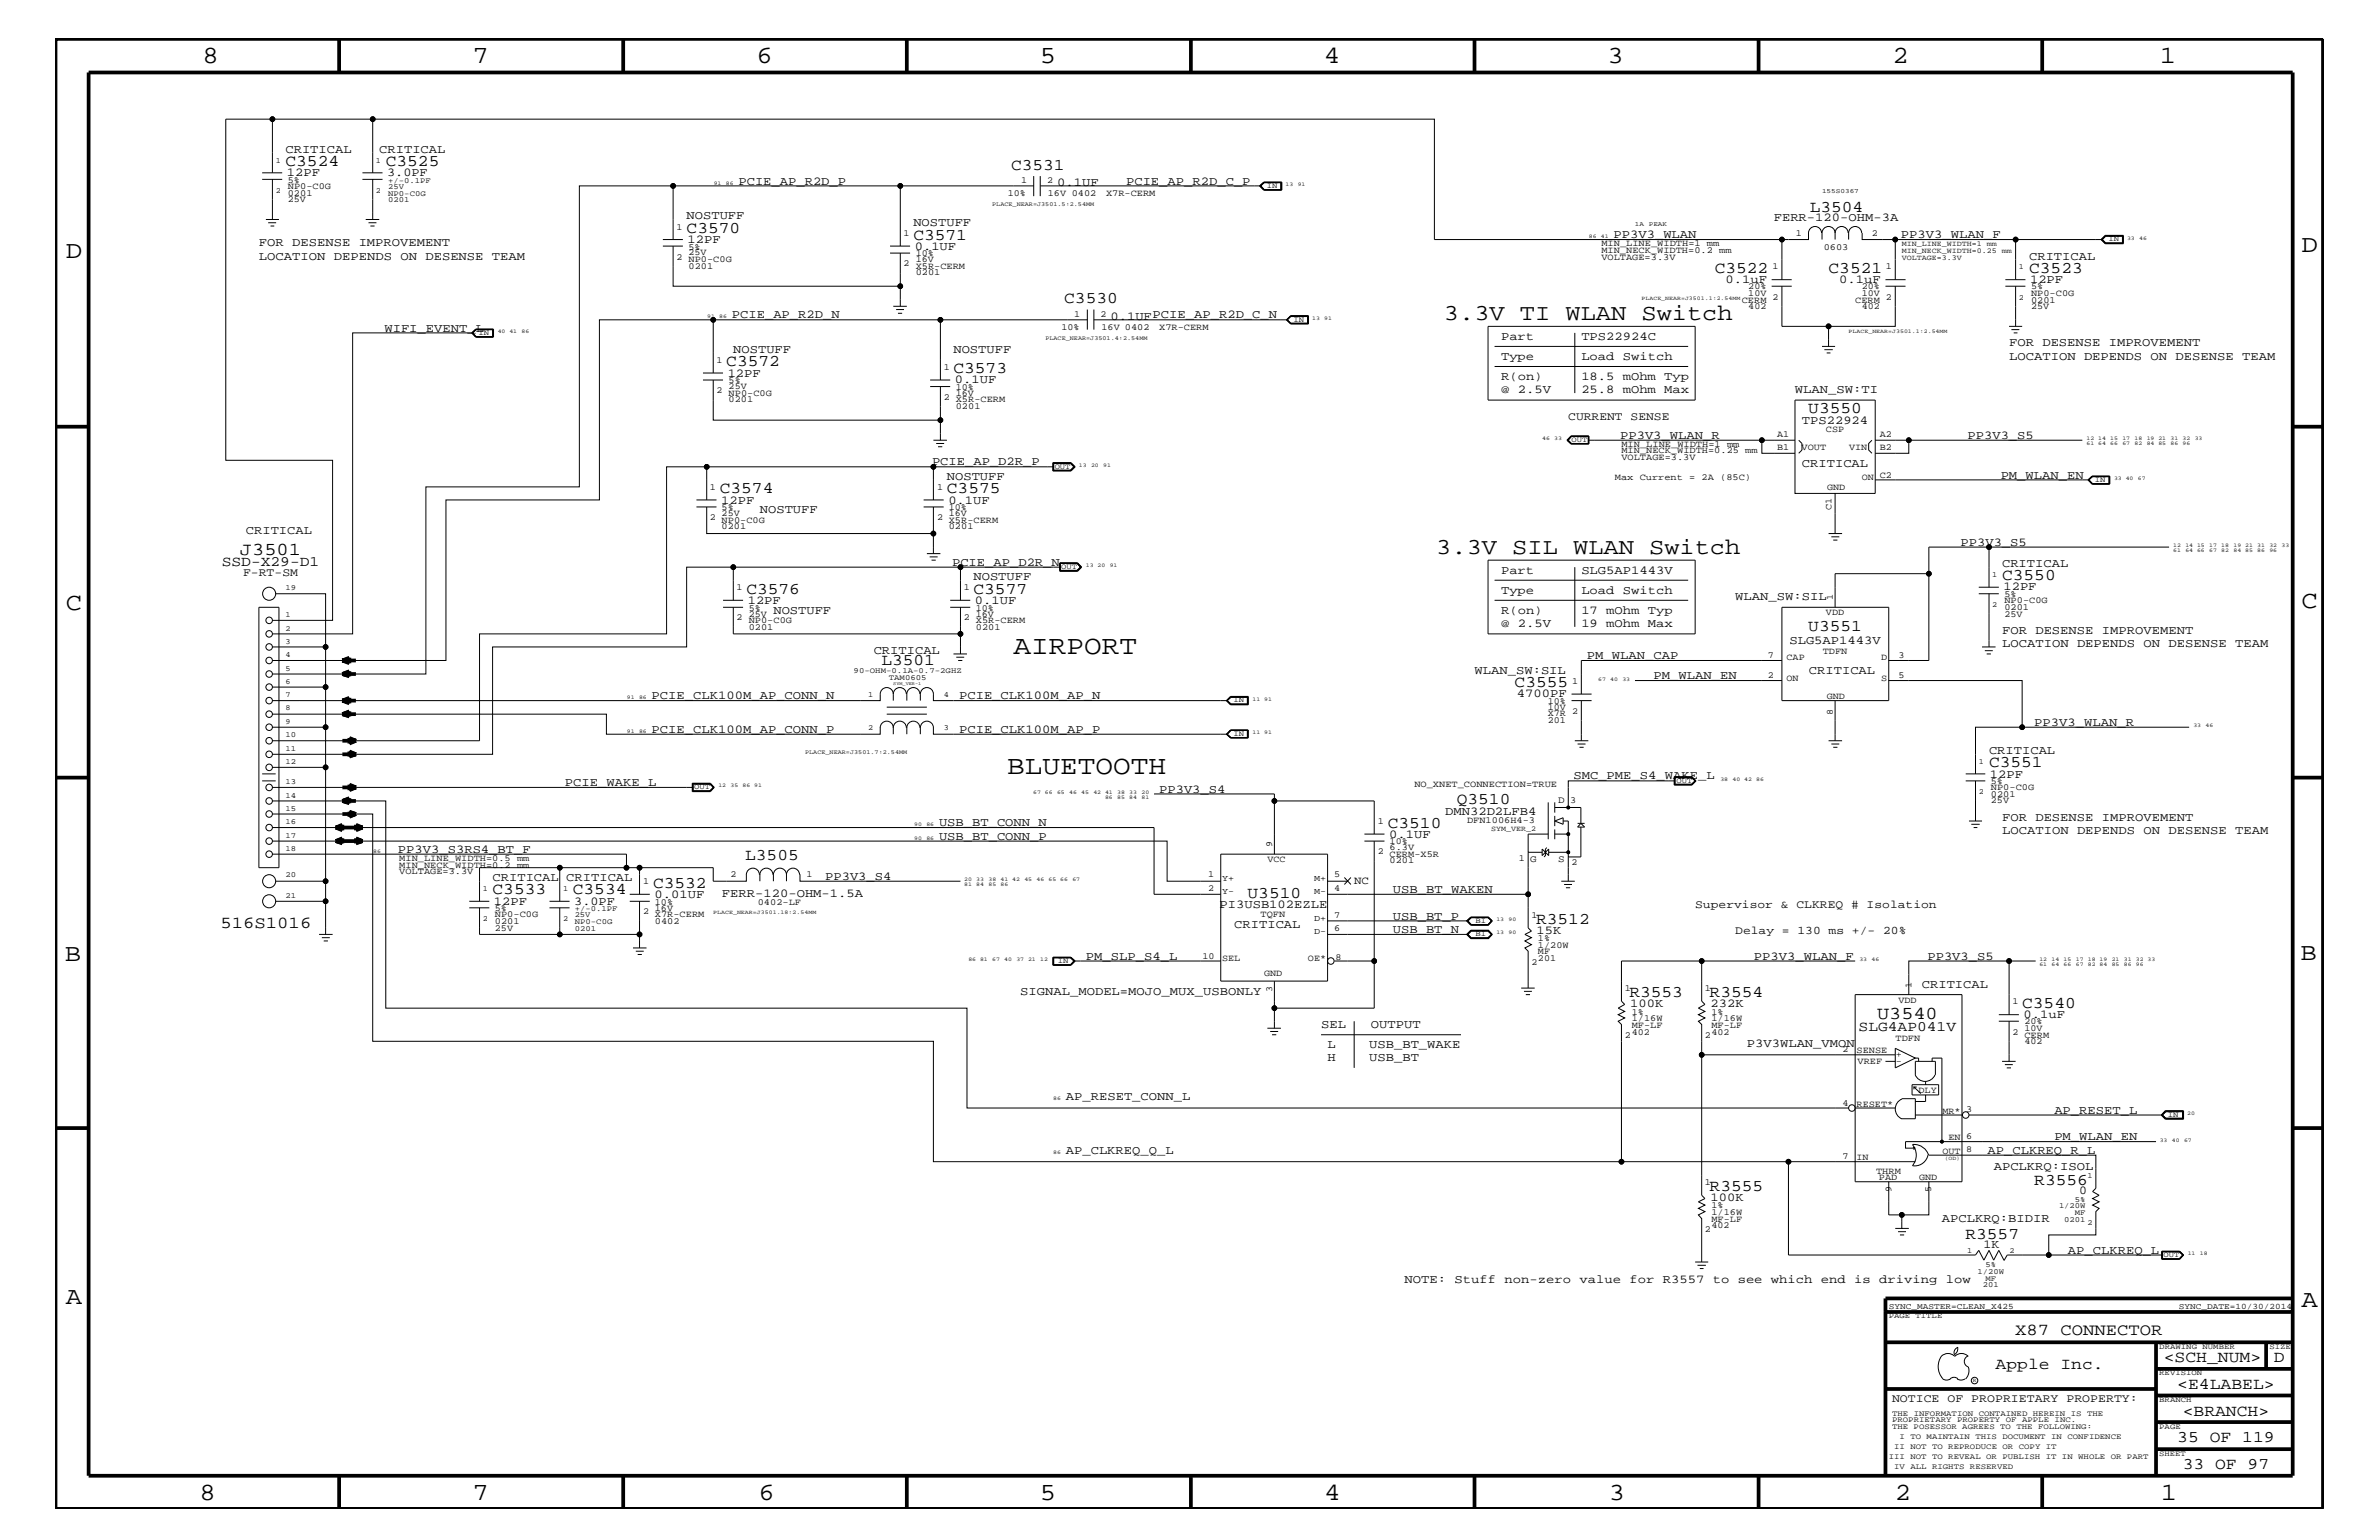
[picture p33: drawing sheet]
<svg xmlns="http://www.w3.org/2000/svg" width="432mm" height="279mm" viewBox="0 0 432 279" stroke-linecap="round" stroke-linejoin="round" font-family="sans-serif">
<defs><g id="words">
<g font-size="4.8">
<text x="184" y="118.6">AIRPORT</text>
<text x="182.8" y="140.4">BLUETOOTH</text>
</g>
<g font-size="4.5">
<text x="36.7" y="11.5">8</text>
<text x="85.8" y="11.5">7</text>
<text x="137.3" y="11.5">6</text>
<text x="188.7" y="11.5">5</text>
<text x="240.3" y="11.5">4</text>
<text x="291.8" y="11.5">3</text>
<text x="343.5" y="11.5">2</text>
<text x="392" y="11.5">1</text>
<text x="11.9" y="46.8">D</text>
<text x="417.7" y="45.7">D</text>
<text x="11.9" y="110.6">C</text>
<text x="417.7" y="110.3">C</text>
<text x="11.8" y="174.3">B</text>
<text x="417.6" y="174.2">B</text>
<text x="11.9" y="236.7">A</text>
<text x="417.7" y="237.1">A</text>
<text x="36.2" y="272.1">8</text>
<text x="85.8" y="272.1">7</text>
<text x="137.7" y="272.1">6</text>
<text x="188.7" y="272.1">5</text>
<text x="240.4" y="272.1">4</text>
<text x="292" y="272.1">3</text>
<text x="343.9" y="272.1">2</text>
<text x="392.2" y="272.1">1</text>
</g>
<g font-size="4.1">
<text x="262.1" y="58">3.3V TI WLAN Switch</text>
<text x="260.7" y="100.4">3.3V SIL WLAN Switch</text>
</g>
<g font-size="3.3">
<text x="43.6" y="100.8">J3501</text>
<text x="340.7" y="184.9">U3540</text>
</g>
<g font-size="3">
<text x="51.8" y="30.2">C3524</text>
<text x="70" y="30.2">C3525</text>
<text x="183.5" y="30.8">C3531</text>
<text x="328.5" y="38.5">L3504</text>
<text x="124.6" y="42.3">C3570</text>
<text x="165.8" y="43.5">C3571</text>
<text x="311.2" y="49.6">C3522</text>
<text x="331.9" y="49.6">C3521</text>
<text x="368.3" y="49.6">C3523</text>
<text x="193.2" y="55">C3530</text>
<text x="131.8" y="66.5">C3572</text>
<text x="173.1" y="67.7">C3573</text>
<text x="328.2" y="75">U3550</text>
<text x="130.6" y="89.5">C3574</text>
<text x="171.9" y="89.5">C3575</text>
<text x="135.5" y="107.7">C3576</text>
<text x="176.7" y="107.7">C3577</text>
<text x="363.4" y="105.3">C3550</text>
<text x="328.2" y="114.4">U3551</text>
<text x="160" y="120.7">L3501</text>
<text x="274.9" y="124.7">C3555</text>
<text x="361" y="139.2">C3551</text>
<text x="264.4" y="145.9">Q3510</text>
<text x="251.9" y="150.1">C3510</text>
<text x="118.5" y="161.1">C3532</text>
<text x="135.3" y="156.1">L3505</text>
<text x="89.4" y="162.2">C3533</text>
<text x="104" y="162.2">C3534</text>
<text x="226.4" y="163">U3510</text>
<text x="278.8" y="167.6">R3512</text>
<text x="40" y="168.3">516S1016</text>
<text x="295.7" y="181">R3553</text>
<text x="310.3" y="181">R3554</text>
<text x="367" y="182.9">C3540</text>
<text x="369.2" y="214.9">R3556</text>
<text x="310.3" y="216.1">R3555</text>
<text x="356.7" y="224.7">R3557</text>
<text x="365.8" y="242.3">X87 CONNECTOR</text>
<text x="362.2" y="248.4">Apple Inc.</text>
<text x="392.7" y="247.1">&lt;SCH_NUM&gt;</text>
<text x="395.2" y="252">&lt;E4LABEL&gt;</text>
<text x="412.7" y="247.1">D</text>
<text x="396.2" y="256.8">&lt;BRANCH&gt;</text>
<text x="395.2" y="261.6">35 OF 119</text>
<text x="396.2" y="266.6">33 OF 97</text>
</g>
<g font-size="2.6">
<text x="40.3" y="102.6">SSD-X29-D1</text>
<text x="337.4" y="187.1">SLG4AP041V</text>
</g>
<g font-size="2.2">
<text x="51.8" y="27.7">CRITICAL</text>
<text x="68.8" y="27.7">CRITICAL</text>
<text x="52.1" y="31.9">12PF</text>
<text x="70.3" y="31.9">3.0PF</text>
<text x="134" y="33.6">PCIE_AP_R2D_P</text>
<text x="191.9" y="33.7">0.1UF</text>
<text x="204.4" y="33.6">PCIE_AP_R2D_C_P</text>
<text x="124.6" y="39.8">NOSTUFF</text>
<text x="165.8" y="41">NOSTUFF</text>
<text x="321.9" y="40.2">FERR-120-OHM-3A</text>
<text x="47" y="47.1">LOCATION DEPENDS ON DESENSE TEAM</text>
<text x="47" y="44.6">FOR DESENSE IMPROVEMENT</text>
<text x="124.8" y="44.1">12PF</text>
<text x="166" y="45.3">0.1UF</text>
<text x="292.9" y="43.2">PP3V3_WLAN</text>
<text x="345" y="43.2">PP3V3_WLAN_F</text>
<text x="368.3" y="47.1">CRITICAL</text>
<text x="313.2" y="51.3">0.1uF</text>
<text x="333.8" y="51.3">0.1uF</text>
<text x="368.5" y="51.3">12PF</text>
<text x="132.8" y="57.8">PCIE_AP_R2D_N</text>
<text x="201.5" y="58">0.1UFPCIE_AP_R2D_C_N</text>
<text x="69.8" y="60.2">WIFI_EVENT_L</text>
<text x="133.1" y="64">NOSTUFF</text>
<text x="173.1" y="64">NOSTUFF</text>
<text x="272.5" y="65.3">Type</text>
<text x="272.5" y="61.7">Part</text>
<text x="287" y="65.3">Load Switch</text>
<text x="287" y="61.7">TPS22924C</text>
<text x="364.7" y="62.9">FOR DESENSE IMPROVEMENT</text>
<text x="364.7" y="65.3">LOCATION DEPENDS ON DESENSE TEAM</text>
<text x="132.1" y="68.4">12PF</text>
<text x="173.3" y="69.5">0.1UF</text>
<text x="272.5" y="68.9">R(on)</text>
<text x="272.5" y="71.3">@ 2.5V</text>
<text x="287" y="68.9">18.5 mOhm Typ</text>
<text x="287" y="71.3">25.8 mOhm Max</text>
<text x="325.8" y="71.3">WLAN_SW:TI</text>
<text x="327.1" y="76.9">TPS22924</text>
<text x="294" y="79.6">PP3V3_WLAN_R</text>
<text x="357.1" y="79.6">PP3V3_S5</text>
<text x="169.2" y="84.4">PCIE_AP_D2R_P</text>
<text x="171.9" y="87.1">NOSTUFF</text>
<text x="327.1" y="84.7">CRITICAL</text>
<text x="363.1" y="86.9">PM_WLAN_EN</text>
<text x="130.9" y="91.4">12PF</text>
<text x="137.9" y="93.2">NOSTUFF</text>
<text x="172.1" y="91.4">0.1UF</text>
<text x="44.6" y="96.8">CRITICAL</text>
<text x="355.9" y="99">PP3V3_S5</text>
<text x="172.8" y="102.6">PCIE_AP_D2R_N</text>
<text x="176.7" y="105.3">NOSTUFF</text>
<text x="272.5" y="104.1">Part</text>
<text x="272.5" y="107.7">Type</text>
<text x="287" y="104.1">SLG5AP1443V</text>
<text x="287" y="107.7">Load Switch</text>
<text x="363.4" y="102.9">CRITICAL</text>
<text x="363.6" y="107.1">12PF</text>
<text x="135.7" y="109.5">12PF</text>
<text x="140.4" y="111.4">NOSTUFF</text>
<text x="177" y="109.5">0.1UF</text>
<text x="272.5" y="111.4">R(on)</text>
<text x="272.5" y="113.7">@ 2.5V</text>
<text x="287" y="111.4">17 mOhm Typ</text>
<text x="287" y="113.7">19 mOhm Max</text>
<text x="315" y="108.9">WLAN_SW:SIL</text>
<text x="158.6" y="118.6">CRITICAL</text>
<text x="288" y="119.6">PM_WLAN_CAP</text>
<text x="324.8" y="116.8">SLG5AP1443V</text>
<text x="363.4" y="117.4">LOCATION DEPENDS ON DESENSE TEAM</text>
<text x="363.4" y="115">FOR DESENSE IMPROVEMENT</text>
<text x="267.6" y="122.3">WLAN_SW:SIL</text>
<text x="300.1" y="123.2">PM_WLAN_EN</text>
<text x="328.3" y="122.3">CRITICAL</text>
<text x="118.3" y="126.9">PCIE_CLK100M_AP_CONN_N</text>
<text x="174.1" y="126.9">PCIE_CLK100M_AP_N</text>
<text x="275.3" y="126.5">4700PF</text>
<text x="369.2" y="131.7">PP3V3_WLAN_R</text>
<text x="118.3" y="133">PCIE_CLK100M_AP_CONN_P</text>
<text x="174.1" y="133">PCIE_CLK100M_AP_P</text>
<text x="361" y="136.8">CRITICAL</text>
<text x="102.5" y="142.6">PCIE_WAKE_L</text>
<text x="210.4" y="143.9">PP3V3_S4</text>
<text x="285.6" y="141.4">SMC_PME_S4_WAKE_L</text>
<text x="361.2" y="141.1">12PF</text>
<text x="170.4" y="149.9">USB_BT_CONN_N</text>
<text x="262.3" y="147.9">DMN32D2LFB4</text>
<text x="363.4" y="149">FOR DESENSE IMPROVEMENT</text>
<text x="72.2" y="154.7">PP3V3_S3RS4_BT_F</text>
<text x="170.4" y="152.3">USB_BT_CONN_P</text>
<text x="252.1" y="152">0.1UF</text>
<text x="363.4" y="151.3">LOCATION DEPENDS ON DESENSE TEAM</text>
<text x="89.4" y="159.9">CRITICAL</text>
<text x="102.8" y="159.9">CRITICAL</text>
<text x="149.8" y="159.6">PP3V3_S4</text>
<text x="252.8" y="162">USB_BT_WAKEN</text>
<text x="89.7" y="164.1">12PF</text>
<text x="104.2" y="164.1">3.0PF</text>
<text x="118.8" y="162.8">0.01UF</text>
<text x="131" y="162.7">FERR-120-OHM-1.5A</text>
<text x="221.4" y="164.8">PI3USB102EZLE</text>
<text x="252.8" y="166.9">USB_BT_P</text>
<text x="224" y="168.3">CRITICAL</text>
<text x="252.8" y="169.3">USB_BT_N</text>
<text x="278.9" y="169.4">15K</text>
<text x="197.1" y="174.2">PM_SLP_S4_L</text>
<text x="318.3" y="174.2">PP3V3_WLAN_F</text>
<text x="348.8" y="179.3">CRITICAL</text>
<text x="349.8" y="174.2">PP3V3_S5</text>
<text x="185.2" y="180.5">SIGNAL_MODEL=MOJO_MUX_USBONLY</text>
<text x="295.9" y="182.7">100K</text>
<text x="310.5" y="182.7">232K</text>
<text x="367.3" y="184.7">0.1uF</text>
<text x="239.8" y="186.5">SEL</text>
<text x="241" y="190.2">L</text>
<text x="248.5" y="190.2">USB_BT_WAKE</text>
<text x="248.8" y="186.5">OUTPUT</text>
<text x="317.1" y="189.9">P3V3WLAN_VMON</text>
<text x="241" y="192.6">H</text>
<text x="248.5" y="192.6">USB_BT</text>
<text x="193.5" y="199.6">AP_RESET_CONN_L</text>
<text x="372.9" y="202">AP_RESET_L</text>
<text x="193.5" y="209.3">AP_CLKREQ_Q_L</text>
<text x="360.8" y="209.3">AP_CLKREQ_R_L</text>
<text x="372.9" y="206.9">PM_WLAN_EN</text>
<text x="361.9" y="212.3">APCLKRQ:ISOL</text>
<text x="310.5" y="217.9">100K</text>
<text x="352.5" y="221.7">APCLKRQ:BIDIR</text>
<text x="377.4" y="216.7">0</text>
<text x="360" y="226.4">1K</text>
<text x="375.3" y="227.5">AP_CLKREQ_L</text>
<text x="254.9" y="232.7">NOTE: Stuff non-zero value for R3557 to see which end is driving low</text>
</g>
<g font-size="2.1">
<text x="284.6" y="76.2">CURRENT SENSE</text>
<text x="44.1" y="104.6">F-RT-SM</text>
<text x="307.7" y="164.7">Supervisor &amp; CLKREQ # Isolation</text>
<text x="315" y="169.5">Delay = 130 ms +/- 20%</text>
<text x="343.4" y="254.4">NOTICE OF PROPRIETARY PROPERTY:</text>
</g>
<text font-size="2" x="245.8" y="160.5">NC</text>
<g font-size="1.8">
<text x="282.8" y="145.7">D</text>
<text x="277.7" y="156.3">G</text>
<text x="282.8" y="156.3">S</text>
</g>
<g font-size="1.7">
<text x="52.2" y="35.5">0201</text>
<text x="52.2" y="33.1">5%</text>
<text x="52.2" y="34.2">NP0-C0G</text>
<text x="182.9" y="35.6">10%</text>
<text x="185.3" y="33.1">1</text>
<text x="190.1" y="33.1">2</text>
<text x="190.2" y="35.6">16V 0402</text>
<text x="200.7" y="35.6">X7R-CERM</text>
<text x="52.2" y="36.7">25V</text>
<text x="122.8" y="41.7">1</text>
<text x="122.8" y="47.1">2</text>
<text x="125" y="45.3">5%</text>
<text x="125" y="47.6">NP0-C0G</text>
<text x="125" y="46.3">25V</text>
<text x="164" y="42.9">1</text>
<text x="166.2" y="46.5">10%</text>
<text x="166.2" y="47.6">16V</text>
<text x="290.7" y="44.6">MIN_LINE_WIDTH=1 mm</text>
<text x="290.7" y="45.9">MIN_NECK_WIDTH=0.2 mm</text>
<text x="290.7" y="47.1">VOLTAGE=3.3V</text>
<text x="326" y="42.9">1</text>
<text x="331" y="45.4">0603</text>
<text x="339.8" y="42.9">2</text>
<text x="125" y="48.8">0201</text>
<text x="164" y="48.3">2</text>
<text x="166.2" y="48.8">X5R-CERM</text>
<text x="166.2" y="50">0201</text>
<text x="317.3" y="52.5">20%</text>
<text x="317.3" y="53.6">10V</text>
<text x="321.7" y="48.9">1</text>
<text x="337.9" y="53.6">10V</text>
<text x="337.9" y="52.5">20%</text>
<text x="342.3" y="48.9">1</text>
<text x="368.6" y="52.5">5%</text>
<text x="368.6" y="53.6">NP0-C0G</text>
<text x="192.7" y="59.8">10%</text>
<text x="195" y="57.4">1</text>
<text x="199.7" y="57.4">2</text>
<text x="199.9" y="59.8">16V 0402</text>
<text x="210.4" y="59.8">X7R-CERM</text>
<text x="316.1" y="54.9">CERM</text>
<text x="317.3" y="56.1">402</text>
<text x="321.7" y="54.4">2</text>
<text x="336.7" y="54.9">CERM</text>
<text x="337.9" y="56.1">402</text>
<text x="342.3" y="54.4">2</text>
<text x="368.6" y="56.1">25V</text>
<text x="368.6" y="54.9">0201</text>
<text x="130" y="65.9">1</text>
<text x="130" y="71.3">2</text>
<text x="132.2" y="69.5">5%</text>
<text x="132.2" y="71.8">NP0-C0G</text>
<text x="132.2" y="70.6">25V</text>
<text x="171.3" y="67.1">1</text>
<text x="173.5" y="71.8">16V</text>
<text x="173.5" y="70.7">10%</text>
<text x="132.2" y="73">0201</text>
<text x="171.3" y="72.6">2</text>
<text x="173.5" y="74.3">0201</text>
<text x="173.5" y="73">X5R-CERM</text>
<text x="294.3" y="83.5">VOLTAGE=3.3V</text>
<text x="294.3" y="81.1">MIN_LINE_WIDTH=1 mm</text>
<text x="294.3" y="82.2">MIN_NECK_WIDTH=0.25 mm</text>
<text x="322.6" y="81.7">B1</text>
<text x="322.6" y="79.4">A1</text>
<text x="327" y="81.6">VOUT</text>
<text x="331.4" y="78.3">CSP</text>
<text x="335.6" y="81.6">VIN</text>
<text x="341.2" y="81.7">B2</text>
<text x="341.2" y="79.4">A2</text>
<text x="128.9" y="88.9">1</text>
<text x="170.1" y="88.9">1</text>
<text x="293.1" y="87.1">Max Current = 2A (85C)</text>
<text x="331.6" y="88.8">GND</text>
<text x="337.9" y="87.1">ON</text>
<text x="341.2" y="86.6">C2</text>
<text x="128.9" y="94.3">2</text>
<text x="131" y="92.6">5%</text>
<text x="131" y="94.9">NP0-C0G</text>
<text x="131" y="93.7">25V</text>
<text x="170.1" y="94.3">2</text>
<text x="172.2" y="92.6">10%</text>
<text x="172.2" y="93.7">16V</text>
<text x="172.2" y="94.9">X5R-CERM</text>
<text x="332.4" y="92.6" transform="rotate(-90 332.4 92.6)">C1</text>
<text x="131" y="96">0201</text>
<text x="172.2" y="96">0201</text>
<text x="133.7" y="107.1">1</text>
<text x="174.9" y="107.1">1</text>
<text x="133.7" y="112.6">2</text>
<text x="135.9" y="110.8">5%</text>
<text x="135.9" y="113.1">NP0-C0G</text>
<text x="135.9" y="111.9">25V</text>
<text x="174.9" y="112.6">2</text>
<text x="177.1" y="113.1">X5R-CERM</text>
<text x="177.1" y="110.8">10%</text>
<text x="177.1" y="111.9">16V</text>
<text x="331.4" y="111.6">VDD</text>
<text x="332.7" y="108.9" transform="rotate(-90 332.7 108.9)">1</text>
<text x="363.8" y="110.6">0201</text>
<text x="363.8" y="108.3">5%</text>
<text x="363.8" y="109.4">NP0-C0G</text>
<text x="363.8" y="111.9">25V</text>
<text x="135.9" y="114.2">0201</text>
<text x="177.1" y="114.2">0201</text>
<text x="320.9" y="119.3">7</text>
<text x="324.3" y="119.8">CAP</text>
<text x="330.8" y="118.6">TDFN</text>
<text x="341.5" y="119.8">D</text>
<text x="344.6" y="119.3">3</text>
<text x="285.3" y="124.1">1</text>
<text x="320.9" y="123">2</text>
<text x="324.3" y="123.5">ON</text>
<text x="341.5" y="123.5">S</text>
<text x="344.6" y="123">5</text>
<text x="280.9" y="131.3">201</text>
<text x="280.9" y="128.8">10V</text>
<text x="280.9" y="130">X7R 2</text>
<text x="280.9" y="127.7">10%</text>
<text x="331.6" y="126.9">GND</text>
<text x="332.7" y="129.7" transform="rotate(-90 332.7 129.7)">8</text>
<text x="256.7" y="142.9">NO_XNET_CONNECTION=TRUE</text>
<text x="361.4" y="142.3">5%</text>
<text x="361.4" y="143.4">NP0-C0G</text>
<text x="250.1" y="149.5">1</text>
<text x="266.3" y="149.4">DFN1006H4-3</text>
<text x="285" y="145.7">3</text>
<text x="361.4" y="144.6">0201</text>
<text x="361.4" y="145.7">25V</text>
<text x="230.9" y="153.7" transform="rotate(-90 230.9 153.7)">9</text>
<text x="250.1" y="155">2</text>
<text x="252.2" y="155.5">CERM-X5R</text>
<text x="252.2" y="153.2">10%</text>
<text x="252.2" y="154.3">6.3V</text>
<text x="72.5" y="158.6">VOLTAGE=3.3V</text>
<text x="72.5" y="156.2">MIN_LINE_WIDTH=0.5 mm</text>
<text x="72.5" y="157.4">MIN_NECK_WIDTH=0.2 mm</text>
<text x="116.8" y="160.5">1</text>
<text x="132.6" y="159.2">2</text>
<text x="146.4" y="159.2">1</text>
<text x="219.3" y="159.2">1</text>
<text x="219.3" y="161.7">2</text>
<text x="230" y="156.4">VCC</text>
<text x="242.1" y="159.2">5</text>
<text x="242.1" y="161.7">4</text>
<text x="252.2" y="156.7">0201</text>
<text x="275.7" y="156.2">1</text>
<text x="285.2" y="156.9">2</text>
<text x="89.8" y="167.6">0201</text>
<text x="89.8" y="166.4">NP0-C0G</text>
<text x="89.8" y="165.3">5%</text>
<text x="116.8" y="165.9">2</text>
<text x="118.9" y="166.4">X7R-CERM</text>
<text x="118.9" y="167.6">0402</text>
<text x="118.9" y="165.2">16V</text>
<text x="118.9" y="164.1">10%</text>
<text x="137.5" y="164.2">0402-LF</text>
<text x="228.8" y="166.4">TQFN</text>
<text x="242.1" y="166.5">7</text>
<text x="278" y="166.5">1</text>
<text x="89.8" y="168.9">25V</text>
<text x="242.1" y="168.9">6</text>
<text x="279.1" y="173.2">MF</text>
<text x="279.1" y="170.7">1%</text>
<text x="279.1" y="172">1/20W</text>
<text x="218.3" y="174">10</text>
<text x="221.8" y="174.4">SEL</text>
<text x="229.4" y="177.2">GND</text>
<text x="230.9" y="179.9" transform="rotate(-90 230.9 179.9)">3</text>
<text x="237.4" y="174.4">OE*</text>
<text x="242.4" y="174.2">8</text>
<text x="278" y="175">2</text>
<text x="279.1" y="174.4">201</text>
<text x="294.9" y="179.9">1</text>
<text x="309.5" y="179.9">1</text>
<text x="347" y="179.3" transform="rotate(-90 347 179.3)">1</text>
<text x="296.2" y="185.3">1/16W</text>
<text x="296.2" y="184.1">1%</text>
<text x="310.6" y="185.3">1/16W</text>
<text x="310.6" y="184.1">1%</text>
<text x="344.6" y="181.9">VDD</text>
<text x="365.3" y="182.2">1</text>
<text x="367.5" y="185.9">20%</text>
<text x="294.9" y="188.3">2</text>
<text x="296.2" y="187.7">402</text>
<text x="296.2" y="186.5">MF-LF</text>
<text x="309.5" y="188.3">2</text>
<text x="310.6" y="187.7">402</text>
<text x="310.6" y="186.5">MF-LF</text>
<text x="334.4" y="190.9">2</text>
<text x="337" y="191.1">SENSE</text>
<text x="344" y="188.9">TDFN</text>
<text x="344.1" y="191.8">+</text>
<text x="365.3" y="187.7">2</text>
<text x="367.5" y="188.2">CERM</text>
<text x="367.5" y="189.4">402</text>
<text x="367.5" y="187">10V</text>
<text x="337.1" y="193.1">VREF</text>
<text x="344.1" y="193">-</text>
<text x="334.4" y="200.6">4</text>
<text x="337" y="200.9">RESET*</text>
<text x="348.2" y="198.2">DLY</text>
<text x="352.6" y="202">MR*</text>
<text x="356.9" y="201.8">3</text>
<text x="352.6" y="209.3">OUT</text>
<text x="353.7" y="206.9">EN</text>
<text x="356.9" y="206.6">6</text>
<text x="356.9" y="209.1">8</text>
<text x="309.5" y="215">1</text>
<text x="334.4" y="210.3">7</text>
<text x="337" y="210.5">IN</text>
<text x="340.5" y="213">THRM</text>
<text x="341" y="214.2">PAD</text>
<text x="348.3" y="214.2">GND</text>
<text x="310.6" y="220.4">1/16W</text>
<text x="310.6" y="219.2">1%</text>
<text x="310.6" y="221.7">MF-LF</text>
<text x="343.3" y="216.2" transform="rotate(-90 343.3 216.2)">9</text>
<text x="350.5" y="216.2" transform="rotate(-90 350.5 216.2)">5</text>
<text x="309.5" y="223.5">2</text>
<text x="310.6" y="222.9">402</text>
</g>
<g font-size="1.6">
<text x="221.8" y="159.9">Y+</text>
<text x="238.5" y="159.9">M+</text>
<text x="221.8" y="162.2">Y-</text>
<text x="238.5" y="167.1">D+</text>
<text x="238.5" y="162.2">M-</text>
<text x="238.5" y="169.5">D-</text>
</g>
<g font-size="1.5">
<text x="342.8" y="237.4">SYNC_MASTER=CLEAN_X425</text>
<text x="395.5" y="237.4">SYNC_DATE=10/30/2014</text>
</g>
<g font-size="1.4">
<text x="50" y="29.5">1</text>
<text x="68.2" y="29.5">1</text>
<text x="50" y="35">2</text>
<text x="68.2" y="35">2</text>
<text x="70.4" y="34.2">25V</text>
<text x="70.4" y="35.5">NP0-C0G</text>
<text x="70.4" y="33.1">+/-0.1PF</text>
<text x="230" y="34.1">IN</text>
<text x="70.4" y="36.7">0201</text>
<text x="345.2" y="47.1">VOLTAGE=3.3V</text>
<text x="345.2" y="45.9">MIN_NECK_WIDTH=0.25 mm</text>
<text x="345.2" y="44.6">MIN_LINE_WIDTH=1 mm</text>
<text x="382.7" y="43.8">IN</text>
<text x="366.4" y="48.9">1</text>
<text x="234.8" y="58.4">IN</text>
<text x="366.4" y="54.4">2</text>
<text x="86.9" y="60.8">IN</text>
<text x="285.2" y="80.2">OUT</text>
<text x="191.4" y="85">OUT</text>
<text x="380.2" y="87.5">IN</text>
<text x="51.8" y="107.1">19</text>
<text x="192.6" y="103.2">OUT</text>
<text x="361.6" y="104.7">1</text>
<text x="51.8" y="112">1</text>
<text x="361.6" y="110.2">2</text>
<text x="51.8" y="119.2">4</text>
<text x="51.8" y="116.8">3</text>
<text x="51.8" y="114.4">2</text>
<text x="51.8" y="124.1">6</text>
<text x="51.8" y="121.7">5</text>
<text x="154.9" y="122">90-OHM-0.1A-0.7-2GHZ</text>
<text x="161.3" y="123.4">TAM0605</text>
<text x="51.8" y="131.3">9</text>
<text x="51.8" y="128.9">8</text>
<text x="51.8" y="126.5">7</text>
<text x="157.6" y="126.5">1</text>
<text x="171.3" y="126.5">4</text>
<text x="223.9" y="127.5">IN</text>
<text x="51.8" y="136.2">11</text>
<text x="51.8" y="133.8">10</text>
<text x="157.6" y="132.5">2</text>
<text x="171.3" y="132.5">3</text>
<text x="223.9" y="133.5">IN</text>
<text x="51.8" y="142.3">13</text>
<text x="51.8" y="138.6">12</text>
<text x="126" y="143.2">OUT</text>
<text x="304.3" y="142">OUT</text>
<text x="359.2" y="138.6">1</text>
<text x="51.8" y="149.5">16</text>
<text x="51.8" y="147.1">15</text>
<text x="51.8" y="144.7">14</text>
<text x="359.2" y="144">2</text>
<text x="51.8" y="154.4">18</text>
<text x="51.8" y="152">17</text>
<text x="270.7" y="150.7">SYM_VER_2</text>
<text x="51.8" y="159.2">20</text>
<text x="87.6" y="161.7">1</text>
<text x="102.2" y="161.7">1</text>
<text x="51.8" y="162.8">21</text>
<text x="87.6" y="167.1">2</text>
<text x="102.2" y="167.1">2</text>
<text x="104.3" y="165.3">+/-0.1PF</text>
<text x="104.3" y="166.4">25V</text>
<text x="104.3" y="167.6">NP0-C0G</text>
<text x="267.8" y="167.5">BI</text>
<text x="104.3" y="168.9">0201</text>
<text x="267.8" y="169.9">BI</text>
<text x="192" y="174.8">IN</text>
<text x="393.4" y="202.6">IN</text>
<text x="378.9" y="213.8">1</text>
<text x="373.7" y="219.2">1/20W</text>
<text x="374.6" y="221.7">0201</text>
<text x="376.6" y="220.4">MF</text>
<text x="376.6" y="218">5%</text>
<text x="357" y="227.4">1</text>
<text x="364.7" y="227.4">2</text>
<text x="378.9" y="222.3">2</text>
<text x="358.9" y="231.1">1/20W</text>
<text x="359.9" y="233.5">201</text>
<text x="360.4" y="229.9">5%</text>
<text x="360.4" y="232.4">MF</text>
<text x="392.7" y="228.1">OUT</text>
<text x="342.8" y="239.2">PAGE TITLE</text>
<text x="391.9" y="244.7">DRAWING NUMBER</text>
<text x="411.9" y="244.7">SIZE</text>
<text x="391.9" y="249.5">REVISION</text>
<text x="343.4" y="256.8">THE INFORMATION CONTAINED HEREIN IS THE</text>
<text x="391.9" y="254.4">BRANCH</text>
<text x="343.4" y="258">PROPRIETARY PROPERTY OF APPLE INC.</text>
<text x="343.4" y="259.3">THE POSESSOR AGREES TO THE FOLLOWING:</text>
<text x="343.8" y="262.9">II NOT TO REPRODUCE OR COPY IT</text>
<text x="344.8" y="261.1">I TO MAINTAIN THIS DOCUMENT IN CONFIDENCE</text>
<text x="391.9" y="259.3">PAGE</text>
<text x="342.8" y="264.7">III NOT TO REVEAL OR PUBLISH IT IN WHOLE OR PART</text>
<text x="343.8" y="266.6">IV ALL RIGHTS RESERVED</text>
<text x="391.9" y="264.1">SHEET</text>
</g>
<g font-size="1.2">
<text x="330.7" y="35">155S0367</text>
<text x="296.8" y="41">1A</text>
<text x="299.3" y="41">PEAK</text>
</g>
<g font-size="1.1">
<text x="180.1" y="37.5">PLACE_NEAR=J3501.5:2.54MM</text>
<text x="189.7" y="61.8">PLACE_NEAR=J3501.4:2.54MM</text>
<text x="146.1" y="136.8">PLACE_NEAR=J3501.7:2.54MM</text>
</g>
<g font-size="1">
<text x="129.5" y="33.6">91</text>
<text x="131.7" y="33.6">86</text>
<text x="233.3" y="33.7">13</text>
<text x="235.5" y="33.7">91</text>
<text x="288.4" y="43.2">86</text>
<text x="290.6" y="43.2">41</text>
<text x="386.1" y="43.5">33</text>
<text x="388.3" y="43.5">46</text>
<text x="128.4" y="57.8">91</text>
<text x="130.6" y="57.8">86</text>
<text x="238.2" y="58">13</text>
<text x="240.4" y="58">91</text>
<text x="297.9" y="54.4">PLACE_NEAR=J3501.1:2.54MM</text>
<text x="90.3" y="60.4">40 41</text>
<text x="94.7" y="60.4">86</text>
<text x="335.5" y="60.4">PLACE_NEAR=J3501.1:2.54MM</text>
<text x="279.9" y="79.9">46</text>
<text x="282.1" y="79.9">33</text>
<text x="378.7" y="79.9">12 14</text>
<text x="378.7" y="80.7">61 64</text>
<text x="383" y="79.9">15</text>
<text x="383" y="80.7">66</text>
<text x="385.2" y="79.9">17</text>
<text x="385.2" y="80.7">67</text>
<text x="387.4" y="79.9">18</text>
<text x="387.4" y="80.7">82</text>
<text x="389.6" y="79.9">19 21</text>
<text x="389.6" y="80.7">84 85</text>
<text x="394" y="79.9">31</text>
<text x="394" y="80.7">86</text>
<text x="396.2" y="79.9">32</text>
<text x="396.2" y="80.7">96</text>
<text x="398.4" y="79.9">33</text>
<text x="195.8" y="84.7">13</text>
<text x="198" y="84.7">20</text>
<text x="200.2" y="84.7">91</text>
<text x="383.7" y="87.1">33 40</text>
<text x="388" y="87.1">67</text>
<text x="394.5" y="99.3">12</text>
<text x="394.5" y="100.1">61</text>
<text x="396.7" y="99.3">14 15</text>
<text x="396.7" y="100.1">64 66</text>
<text x="401" y="99.3">17</text>
<text x="401" y="100.1">67</text>
<text x="403.2" y="99.3">18</text>
<text x="403.2" y="100.1">82</text>
<text x="405.4" y="99.3">19 21</text>
<text x="405.4" y="100.1">84 85</text>
<text x="409.7" y="99.3">31</text>
<text x="409.7" y="100.1">86</text>
<text x="411.9" y="99.3">32</text>
<text x="411.9" y="100.1">96</text>
<text x="414.1" y="99.3">33</text>
<text x="197.1" y="102.9">13 20</text>
<text x="201.4" y="102.9">91</text>
<text x="290.1" y="123.5">67</text>
<text x="292.3" y="123.5">40</text>
<text x="294.5" y="123.5">33</text>
<text x="113.8" y="126.9">91</text>
<text x="116" y="126.9">86</text>
<text x="227.3" y="127.1">11 91</text>
<text x="398.1" y="131.9">33</text>
<text x="400.3" y="131.9">46</text>
<text x="113.8" y="133">91</text>
<text x="116" y="133">86</text>
<text x="227.3" y="133.2">11 91</text>
<text x="130.4" y="142.9">12</text>
<text x="132.6" y="142.9">35</text>
<text x="134.8" y="142.9">86 91</text>
<text x="312.3" y="141.7">38</text>
<text x="314.5" y="141.7">40 42</text>
<text x="318.8" y="141.7">86</text>
<text x="165.9" y="149.9">90</text>
<text x="168.1" y="149.9">86</text>
<text x="187.5" y="144">67 66</text>
<text x="191.9" y="144">65</text>
<text x="194.1" y="144">46</text>
<text x="196.3" y="144">45</text>
<text x="198.5" y="144">42 41</text>
<text x="200.6" y="145">86</text>
<text x="202.8" y="144">38</text>
<text x="202.8" y="145">85</text>
<text x="205" y="144">33</text>
<text x="205" y="145">84</text>
<text x="207.2" y="144">20</text>
<text x="207.2" y="145">81</text>
<text x="67.7" y="154.7">86</text>
<text x="165.9" y="152.3">90</text>
<text x="168.1" y="152.3">86</text>
<text x="175" y="159.9">20</text>
<text x="175" y="160.7">81</text>
<text x="177.2" y="159.9">33</text>
<text x="177.2" y="160.7">84</text>
<text x="179.4" y="159.9">38</text>
<text x="179.4" y="160.7">85</text>
<text x="181.6" y="159.9">41 42</text>
<text x="181.6" y="160.7">86</text>
<text x="185.9" y="159.9">45</text>
<text x="188.1" y="159.9">46</text>
<text x="190.3" y="159.9">65 66</text>
<text x="194.6" y="159.9">67</text>
<text x="129.5" y="165.9">PLACE_NEAR=J3501.18:2.54MM</text>
<text x="271.6" y="167.1">13</text>
<text x="273.8" y="167.1">90</text>
<text x="271.6" y="169.5">13</text>
<text x="273.8" y="169.5">90</text>
<text x="175.8" y="174.4">86 81</text>
<text x="180.1" y="174.4">67</text>
<text x="182.3" y="174.4">40</text>
<text x="184.5" y="174.4">37 21</text>
<text x="188.8" y="174.4">12</text>
<text x="337.5" y="174.4">33</text>
<text x="339.7" y="174.4">46</text>
<text x="370.2" y="174.4">12</text>
<text x="370.2" y="175.3">61</text>
<text x="372.4" y="174.4">14</text>
<text x="372.4" y="175.3">64</text>
<text x="374.6" y="174.4">15</text>
<text x="374.6" y="175.3">66</text>
<text x="376.8" y="174.4">17</text>
<text x="376.8" y="175.3">67</text>
<text x="379" y="174.4">18 19</text>
<text x="379" y="175.3">82 84</text>
<text x="383.3" y="174.4">21</text>
<text x="383.3" y="175.3">85</text>
<text x="385.5" y="174.4">31</text>
<text x="385.5" y="175.3">86</text>
<text x="387.7" y="174.4">32 33</text>
<text x="387.7" y="175.3">96</text>
<text x="191.2" y="199.6">86</text>
<text x="397" y="202.3">20</text>
<text x="191.2" y="209.3">86</text>
<text x="392" y="207.1">33</text>
<text x="394.2" y="207.1">40</text>
<text x="396.4" y="207.1">67</text>
<text x="353" y="210.5">(OD)</text>
<text x="397.1" y="227.7">11</text>
<text x="399.3" y="227.7">18</text>
<text x="358.1" y="250.7">R</text>
</g>
<text font-size=".8" x="162.1" y="124.2">SYM_VER-1</text>
</g></defs>
<g fill="none" stroke="#000" stroke-width=".18">
<path d="M47.6 32.5h3.6M47.6 31.4h3.6M48.3 39.8h2.3M49.4 31.4v-9.8h-8.4v61.9h19.4v29.1h-11M49.4 21.6h18.2v9.8M49.4 32.5v7.3M65.8 32.5h3.6M65.8 31.4h3.6M66.4 39.8h2.4M67.6 21.6h192.8v21.9h63M67.6 32.5v7.3M122.2 33.7v9.8"/>
<path d="M163.4 33.7h-58.2v54.6h-27.9v34h-27.9M163.4 33.7h24.2M163.4 33.7v10.9M187.6 31.9v3.7M188.8 33.7h40.1M188.8 31.9v3.7M228.6 33.7l.8-.7h3.3v1.5h-3.3zM229.4 33.1l-.5 .6 .5 .7M229.4 33.1h3.1v1.3h-3.1M229.4 33l-.7 .7 .7 .8M229.4 33.1l-.6 .6 .6 .7M232.6 33v1.5"/>
<path d="M48.7 40.4h1.4M49.1 41h.7M66.9 40.4h1.4M67.2 41h.8M86.4 59.7l-.8 .7 .8 .8M86.4 59.7h3.2v1.5h-3.2M86.4 59.7l-.7 .7 .7 .8M86.4 59.8l-.6 .6 .6 .7M89.4 59.8v1.3M89.5 59.7v1.5M89.5 59.8h-3.1l-.6 .6M120.3 44.6h3.7"/>
<path d="M120.3 43.5h3.7M122.2 44.6v7.3h41.2M129.5 58h67.9M161.5 44.6h3.7M161.5 45.9h3.7M162.1 55.6h2.5M162.6 56.2h1.5M163 56.8h.7M163.4 45.9v9.7M170.7 58v10.9M197.4 56.2v3.6M198.5 58h35.2"/>
<path d="M198.5 56.2v3.6M233.5 58l.8-.7h3.2v1.5h-3.2zM233.5 58l.8 .7M233.7 58l.6-.6h3v1.2h-3zM234.3 57.3h3.1v1.4h-3.1M234.3 57.3l-.8 .7M234.3 57.3l-.7 .7 .7 .7M270.1 59.2h37.6v13.4h-37.6zM321.6 51.9h3.6M321.6 50.7h3.6M323.4 51.9v7.3h20.6v-7.3M330.6 42.3a1.19 1.19 0 0 0-1.2-1.2 1.19 1.19 0 0 0-1.1 1.2v1.2h-4.9v7.2"/>
<path d="M331.9 59.2v3.7M333.1 42.3a1.19 1.19 0 0 1 1.2-1.2 1.19 1.19 0 0 1 1.1 1.2M333.1 42.3a1.19 1.19 0 0 0-1.2-1.2 1.19 1.19 0 0 0-1.2 1.2v1.2M333.1 42.3v1.2M337.9 42.3a1.19 1.19 0 0 0-1.2-1.2 1.19 1.19 0 0 0-1.2 1.2v1.2M338 42.3v1.2h6v7.2M342.2 51.9h3.7M342.2 50.7h3.7M344 43.5h21.8M364 51.9h3.6M364 50.7h3.6M364.7 59.2h2.3"/>
<path d="M365.1 59.8h1.4M365.8 51.9v7.3M381.3 43.5l.8-.8h3.3v1.5h-3.3zM381.6 43.5l.6-.6h3v1.2h-3zM381.6 43.5h-15.8v7.2M382.2 42.8l-.8 .7 .8 .6M382.2 42.8h3.1v1.3h-3.1M382.2 42.8l-.7 .7 .7 .6M85.8 60.4h-21.8v54.6h-14.6M85.8 60.4l.6 .7h3.1M127.6 68.9h3.6M127.6 67.7h3.6"/>
<path d="M129.5 68.9v7.3h41.2M129.5 67.7v-9.7h-20.7v32.7h-27.9v29.1h-31.5M168.8 70.1h3.7M168.8 68.9h3.7M169.4 79.9h2.5M170.7 70.1v9.8M271.3 62.9h35.1M271.3 66.5h35.1M285.2 79.2h3.1v1.3h-3.1l-.6-.6zM285.2 79.1l-.8 .8 .8 .6M285.2 79.1h3.2v1.4h-3.2M285.2 79.1l-.7 .8 .7 .6"/>
<path d="M285.2 79.2l-.6 .7 .6 .6M285.8 60.4v10.9M288.3 79.9h31.5M325.8 72.6h14.6v16.9h-14.6zM325.8 79.9h-6v2.3h6M326.5 79.9l.6 .6v1.1l-.6 .6M330.7 62.9h2.4M331.1 63.4h1.6M331.6 64h.6M339.8 79.9l-.6 .6v1.1l.6 .6M340.4 79.9h6.1M365.5 60.4h.7"/>
<path d="M378 79.9h-31.5v2.3h-6.1M126.4 92h3.6M126.4 90.7h3.6M128.3 92v4.8h41.1v-4.8M128.3 90.7v-6h-7.3v30.3h-34v19.4h-37.6M128.3 84.7h63M167.6 92h3.7M167.6 90.7h3.7M169.4 84.7v6M169.4 96.8v3.6M169.9 80.5h1.5M170.3 81.1h.7"/>
<path d="M191.1 83.9h3.3l.8 .8-.8 .8h-3.3zM191.3 84.1h3l.6 .6-.6 .6h-3zM194.3 84h-3.1v1.4h3.1M194.3 84l.8 .7-.8 .7M194.3 84l.7 .7-.7 .7M331.9 96.8h2.4M332.4 97.4h1.4M332.7 98h.8M333.1 89.5v7.3M340.4 87.1h38.7M361 99.3h-10.9v4.8M379.1 87.1l.6 .6h3.2"/>
<path d="M379.7 86.4l-.7 .7 .7 .7M379.7 86.4h3.2v1.4h-3.2M379.7 86.4l-.6 .7 .6 .7M379.8 86.5l-.7 .6 .7 .6M382.8 86.5v1.2M382.9 86.4v1.4M382.9 86.5h-3.2l-.6 .6M393.7 99.3h-32.7v7.2M47 110.2h3.6v47.2h-3.6zM49.4 117.4h9.7v7.3M50 107.7h9.1v9.7M131.2 110.2h3.7"/>
<path d="M131.2 108.9h3.7M133.1 108.9v-6h-8.5v14.5h-35.2v19.4h-40M133.1 110.2v4.8h41.2M133.1 102.9h59.3M168.2 100.4h2.5M168.7 101h1.5M169.1 101.6h.7M172.5 110.2h3.6M172.5 108.9h3.6M173.1 118.6h2.4M173.6 119.2h1.4M173.9 119.8h.8"/>
<path d="M174.3 102.9v6M174.3 110.2v8.4M192.4 102.1h3.2l.7 .8-.7 .8h-3.2zM195.5 102.2l.6 .7-.6 .6M195.5 102.2l.7 .7-.7 .6M195.5 102.2h-3.1v1.3h3.1M195.6 102.1l.7 .8-.7 .7h-3.2M270.1 101.6h37.6v13.4h-37.6zM271.3 108.9h35.1M271.3 105.3h35.1M285.8 102.9v10.8M323.4 110.2h19.4v16.9h-19.4z"/>
<path d="M323.4 119.8h-36.4v6.1M333.1 110.2v-6.1h17v15.7h-7.3M359.2 107.7h3.6M359.2 106.5h3.6M359.7 117.4h2.5M360.3 118.1h1.4M360.6 118.6h.8M361 107.7v9.7M49.4 129.6h60.7v3.6h49.7v-1.3M49.4 139.2h9.7v20.7M49.4 131.9h9.7v7.3M49.4 124.7h9.7v7.2"/>
<path d="M159.8 132a1.19 1.19 0 0 1 1.2-1.2 1.19 1.19 0 0 1 1.1 1.2 1.19 1.19 0 0 1 1.2-1.2 1.19 1.19 0 0 1 1.2 1.2M161 129.6h7.2M161 128.3h7.2M162.1 125.9a1.19 1.19 0 0 0-1.1-1.2 1.19 1.19 0 0 0-1.2 1.2v1.2h-110.4M162.1 125.9a1.19 1.19 0 0 1 1.2-1.2 1.19 1.19 0 0 1 1.2 1.2M162.1 125.9v1.2M162.1 131.9v1.3M164.6 132a1.19 1.19 0 0 1 1.2-1.2 1.19 1.19 0 0 1 1.2 1.2M164.6 131.9v1.3M167 125.9a1.19 1.19 0 0 0-1.2-1.2 1.19 1.19 0 0 0-1.2 1.2v1.2M167 127.1v-1.2a1.19 1.19 0 0 1 1.2-1.2 1.19 1.19 0 0 1 1.2 1.2v1.2h53.4M167 132a1.19 1.19 0 0 1 1.2-1.2 1.19 1.19 0 0 1 1.2 1.2"/>
<path d="M167 131.9v1.3M169.4 131.9v1.3h53.4M222.7 133.2l.7 .6h3.1M222.7 133.2l.7 .7M222.8 127.1l.6-.6h3v1.2h-3zM223.4 126.4h3.2v1.5h-3.2l-.8-.8zM223.4 132.4h3.2v1.5h-3.2M223.4 126.4h3.1v1.4h-3.1l-.7-.7zM223.4 132.4l-.8 .8 .8 .7M223.4 132.4l-.7 .8M223.4 132.5l-.6 .7 .6 .6M226.4 132.5v1.3"/>
<path d="M226.5 132.4v1.5M226.5 132.5h-3.1l-.7 .7M285.2 127.1h3.7M285.2 125.9h3.7M285.8 134.4h2.5M286.3 135h1.5M286.7 135.6h.7M287 127.1v7.3M296.8 123.5h26.6M331.9 134.4h2.4M332.4 135h1.4M332.7 135.6h.8"/>
<path d="M333.1 127.1v7.3M342.8 123.5h24.2v8.4M397.3 131.9h-38.7v8.5M47.6 141.7h2.4M47.6 140.4h2.4M49.4 147.7h18.2v41.2h101.8v21.9h124.9v-24.9l-.6-.6 1.2-.6-1.2-.6 1.2-.6-1.2-.6 1.2-.7-.6-.6v-7.2h14.6M49.4 145.3h20.6v37.6h105.5v18.1h160M49.4 152.6h162.4v7.3h9.8M49.4 142.9h76.4M49.4 150.1h160.1v12.1h12.1M49.4 155h64.3v2.4M50 159.9h9.1v3.6"/>
<path d="M101.6 157.4h14.5M125.6 142.1h3.3l.7 .8-.7 .7h-3.3zM125.8 142.3h3.1l.6 .6-.6 .6h-3.1zM128.9 142.2h-3.2v1.3h3.2M128.9 142.2l.7 .7M128.9 142.2l.6 .7-.6 .6M129.6 142.9l-.7 .6M135.5 158.6v1.3h-6v-2.5h-13.4v4.8M135.5 158.7a1.19 1.19 0 0 1 1.2-1.2 1.19 1.19 0 0 1 1.1 1.2M137.9 158.7a1.19 1.19 0 0 1 1.2-1.2 1.19 1.19 0 0 1 1.2 1.2M137.9 158.6v1.3M140.4 158.7a1.19 1.19 0 0 1 1.2-1.2 1.19 1.19 0 0 1 1.1 1.2 1.19 1.19 0 0 1 1.2-1.2 1.19 1.19 0 0 1 1.2 1.2"/>
<path d="M140.4 158.6v1.3M142.7 158.6v1.3M145.2 158.6v1.3h29.1M209.5 144h21.8v1.3M221.6 155h19.4v23h-19.4zM241 159.9h3.6M244 159.2l1.2 1.3M245.2 159.2l-1.2 1.3M247.7 151.3h3.6M247.7 152.6h3.6M249.4 151.3v-6h-18.1v9.7M249.4 152.6v30.3h-18.1"/>
<path d="M277.5 154.5l-.1 .1h2.5M279.9 154v1.2l1.2-1.2v1.2zM280.8 153.8l-.3 .2v1.2l-.3 .3M281 151.3h-3.6v17l.6 .6-1.2 .6 1.2 .6-1.2 .6 1.2 .7-1.2 .6 .6 .6v6.7M281 145.6v6.7M281.1 154.6h3.5M282.2 151.3h2.4M282.2 146.5h4.7v2.9M282.2 145.6v1.8M282.2 148v1.9M282.2 150.5v1.8M282.2 149l1.5-.6v1.1z"/>
<path d="M283.4 159.9h2.4M283.7 149h.9v10.9M286.3 149.4h1.3M286.9 150.1v5.4h-2.3l.1-.1M286.9 149.4l.7 .7h-1.3zM303.9 140.9h3.2l.7 .8-.7 .7h-3.2zM304 141.7h-19.4v4.8M304 141.1h3l.7 .6-.7 .6h-3zM307.1 141h-3.1v1.4h3.1M307.1 141l.7 .7-.7 .7M307.1 141l.6 .7M307.7 141.7l-.6 .7"/>
<path d="M356.8 141.7h3.5M356.8 140.4h3.5M357.4 149h2.3M357.8 149.5h1.5M358.2 150.1h.7M358.6 141.7v7.3M50 163.5h9.1v6M57.9 169.5h2.5M58.4 170.1h1.5M58.8 170.7h.7M85.2 163.5h3.6M85.2 164.7h3.6"/>
<path d="M87 163.5v-6.1h14.6v6.1M87 164.7v4.8h29.1M99.7 163.5h3.7M99.7 164.7h3.7M101.6 164.7v4.8M114.3 163.5h3.6M114.3 162.2h3.6M114.9 172h2.4M115.4 172.6h1.4M115.7 173.2h.8M116.1 163.5v8.5M191.1 173.7h3.3l.8 .7-.8 .7h-3.3z"/>
<path d="M191.2 173.7v1.4M191.2 175h3.1M191.2 173.8h3.1M191.3 173.8v1.2M194.3 173.8l.7 .6-.7 .6M194.3 173.7l.8 .7-.8 .7M194.3 173.8l.6 .6M194.9 174.4h26.7M194.9 174.4l-.6 .6M231.3 178v8.5M241 169.5h25.4M241 162.2h36.4"/>
<path d="M241 167.1h25.4M242.2 174.4h7.2M266.4 169.5l.6-.6h3.1l.6 .6-.6 .6h-3.1zM267 166.4h3.1l.7 .7M267 166.4h3.2l.6 .7M267 166.4l-.8 .7 .8 .7M267 166.4l-.7 .7 .7 .7M267 168.9h3.1l.7 .6-.7 .7h-3.1l-.7-.7zM267 168.8h3.2l.6 .7-.6 .8h-3.2l-.8-.8zM267 166.5h3.1l.6 .6-.6 .7h-3.1M267 166.5h3.1l.7 .6-.7 .7h-3.1M267 166.5l-.6 .6 .6 .7"/>
<path d="M267 168.9h3.1l.7 .6-.7 .7h-3.1l-.6-.7zM270.8 167.1l-.7 .7h-3.1M270.8 167.1l-.6 .7h-3.2M276.1 179.3h2.5M276.6 179.9h1.4M283.9 160.5h1.4M284.2 161.1h.8M336.7 174.4h-27.8v7.2l.6 .6-1.2 .7 1.2 .6-1.2 .6 1.2 .6-1.2 .6 .6 .6v5.5M364.7 174.4v9.7M369.5 174.4h-23v6.1M230 186.5h2.5M230.5 187.1h1.5"/>
<path d="M230.9 187.7h.7M239.8 187.7h25.4M245.8 185.3v8.4M276.9 180.5h.8M336.7 180.5h19.4v33.9h-19.4zM342.2 192.6h1.8M344 191.4h-35.1v25.5l.6 .6-1.2 .5 1.2 .6-1.2 .6 1.2 .6-1.2 .6 .6 .7v7.9M344 190.2l3.6 1.8-3.6 1.7zM345.2 199.3h2.4v3.7h-2.4M345.2 199.4a1.95 1.95 0 0 0-1.2 1.8 1.95 1.95 0 0 0 1.2 1.8M347 196.8h4.9v1.9h-4.9zM347.4 197.2v.4"/>
<path d="M347.6 192h.6v.6M347.9 197.2h-.5l1.3 1.2M349.5 198.7v1.1h-1.9M349.5 196.2v.6M350.7 192.6v-.6h1.8v15.1M351.2 195a1.95 1.95 0 0 1-1.8 1.2 1.95 1.95 0 0 1-1.8-1.2v-2.4h3.7v2.4M362.8 185.3h3.6M362.8 184.1h3.6M363.4 192.6h2.4M363.9 193.2h1.4M364.2 193.7h.8M364.7 185.3v7.3"/>
<path d="M294.3 210.8h53.3M324.6 210.8v16.9h34l.6-.8 .9 1.7 .9-1.7 .9 1.7 .9-1.7 .9 1.7M336.7 201h7.3M342.8 214.4v6h2.4M347.1 207.7a2.96 2.96 0 0 1 0 3.8 2.45 2.45 0 0 0 2.9-2M347.1 207.6a2.79 2.79 0 0 1 2.9 2M347.6 202.3h8.5M350.1 209.6h30.3v6l-.6 .6 1.2 .7-1.2 .6 1.2 .5-1.2 .6 1.2 .6-.6 .6v4.3h-8.5v3.6h20.6M350.1 214.4v6h-4.9M357.4 202.3h35.1M391.3 207.1h-45.4v1.2h1.2M392.4 202.3l.7-.7h3.1v1.3h-3.1z"/>
<path d="M392.5 202.3l.6 .6M393 201.5h3.3v1.6h-3.3l-.7-.8zM393 201.5l-.7 .8 .7 .7h3.2v-1.5M396.2 201.7h-3.1l-.6 .6M307.7 229h2.3M308.1 229.6h1.5M308.5 230.2h.7M344 222.9h2.5M344.5 223.5h1.4M344.8 224.1h.8M345.2 220.4v2.5M371.9 227.7h-7.6l-.6 1"/>
<path d="M392.3 227h3.3l.7 .7-.7 .8h-3.3zM392.4 227v1.5M392.4 228.4h3.2M392.4 227.1h3.2M392.5 227.1v1.3M395.6 227.1l.6 .6-.6 .7M395.6 227l.7 .7M396.3 227.7l-.7 .8M352.3 246.1a1.72 1.72 0 0 1 2.5 0 1.69 1.69 0 0 1 2.4 0M352.4 246a3.2 3.2 0 0 0 .4 4.3l.8 .1 .4-.2M354 250.2l.7-.3 .7 .3M355.2 250.2l.7 .2 .7-.2"/>
<path d="M355.3 244.4v.3a1.18 1.18 0 0 1-.6 1.1M355.4 244.4a.99 .99 0 0 0-.6 1.4M357.2 246a1.04 1.04 0 0 0-.7 1 1.04 1.04 0 0 0 .7 1M357.3 248l.1 .7a2.11 2.11 0 0 1-.6 1.5"/>
<circle cx="49.4" cy="21.6" r=".42"/>
<circle cx="67.6" cy="21.6" r=".42"/>
<circle cx="122.2" cy="33.7" r=".42"/>
<circle cx="163.4" cy="33.7" r=".42"/>
<circle cx="129.5" cy="58" r=".42"/>
<circle cx="163.4" cy="51.9" r=".42"/>
<circle cx="170.7" cy="58" r=".42"/>
<circle cx="323.4" cy="43.5" r=".42"/>
<circle cx="331.9" cy="59.2" r=".42"/>
<circle cx="344" cy="43.5" r=".42"/>
<circle cx="365.8" cy="43.5" r=".42"/>
<circle cx="170.7" cy="76.2" r=".42"/>
<circle cx="319.8" cy="79.9" r=".42"/>
<circle cx="346.5" cy="79.9" r=".42"/>
<circle cx="128.3" cy="84.7" r=".42"/>
<circle cx="169.4" cy="84.7" r=".42"/>
<circle cx="169.4" cy="96.8" r=".42"/>
<circle cx="361" cy="99.3" r=".42"/>
<circle cx="48.9" cy="107.7" r="1.19"/>
<circle cx="48.9" cy="117.4" r=".59"/>
<circle cx="48.9" cy="119.8" r=".59"/>
<circle cx="48.9" cy="112.6" r=".59"/>
<circle cx="48.9" cy="115" r=".59"/>
<circle cx="59.1" cy="117.4" r=".42"/>
<circle cx="133.1" cy="102.9" r=".42"/>
<circle cx="174.3" cy="102.9" r=".42"/>
<circle cx="174.3" cy="115" r=".42"/>
<circle cx="350.1" cy="104.1" r=".42"/>
<circle cx="48.9" cy="134.4" r=".59"/>
<circle cx="48.9" cy="127.1" r=".59"/>
<circle cx="48.9" cy="124.7" r=".59"/>
<circle cx="48.9" cy="136.8" r=".59"/>
<circle cx="48.9" cy="122.3" r=".59"/>
<circle cx="48.9" cy="129.6" r=".59"/>
<circle cx="48.9" cy="139.2" r=".59"/>
<circle cx="48.9" cy="131.9" r=".59"/>
<circle cx="59.1" cy="139.2" r=".42"/>
<circle cx="59.1" cy="131.9" r=".42"/>
<circle cx="59.1" cy="124.7" r=".42"/>
<circle cx="367" cy="131.9" r=".42"/>
<circle cx="48.9" cy="159.9" r="1.19"/>
<circle cx="48.9" cy="150.1" r=".59"/>
<circle cx="48.9" cy="155" r=".59"/>
<circle cx="48.9" cy="145.3" r=".59"/>
<circle cx="48.9" cy="152.6" r=".59"/>
<circle cx="48.9" cy="142.9" r=".59"/>
<circle cx="48.9" cy="147.7" r=".59"/>
<circle cx="59.1" cy="159.9" r=".42"/>
<circle cx="101.6" cy="157.4" r=".42"/>
<circle cx="113.7" cy="157.4" r=".42"/>
<circle cx="116.1" cy="157.4" r=".42"/>
<circle cx="231.3" cy="145.3" r=".42"/>
<circle cx="284.6" cy="151.3" r=".25"/>
<circle cx="284.6" cy="154.6" r=".25"/>
<circle cx="284.6" cy="146.5" r=".25"/>
<circle cx="48.9" cy="163.5" r="1.19"/>
<circle cx="59.1" cy="163.5" r=".42"/>
<circle cx="101.6" cy="169.5" r=".42"/>
<circle cx="116.1" cy="169.5" r=".42"/>
<circle cx="241.6" cy="174.4" r=".59"/>
<circle cx="249.4" cy="174.4" r=".42"/>
<circle cx="277.4" cy="162.2" r=".42"/>
<circle cx="308.9" cy="174.4" r=".42"/>
<circle cx="364.7" cy="174.4" r=".42"/>
<circle cx="231.3" cy="182.9" r=".42"/>
<circle cx="308.9" cy="191.4" r=".42"/>
<circle cx="294.3" cy="210.8" r=".42"/>
<circle cx="324.6" cy="210.8" r=".42"/>
<circle cx="336.1" cy="201" r=".59"/>
<circle cx="347.4" cy="208.3" r=".17"/>
<circle cx="352.5" cy="207.1" r=".25"/>
<circle cx="356.8" cy="202.3" r=".59"/>
<circle cx="345.2" cy="220.4" r=".42"/>
<circle cx="371.9" cy="227.7" r=".42"/>
<circle cx="358.4" cy="250.5" r=".59"/>
</g>
<g fill="#000">
<circle cx="49.4" cy="21.6" r=".42"/>
<circle cx="67.6" cy="21.6" r=".42"/>
<circle cx="122.2" cy="33.7" r=".42"/>
<circle cx="163.4" cy="33.7" r=".42"/>
<circle cx="129.5" cy="58" r=".42"/>
<circle cx="163.4" cy="51.9" r=".42"/>
<circle cx="170.7" cy="58" r=".42"/>
<circle cx="323.4" cy="43.5" r=".42"/>
<circle cx="331.9" cy="59.2" r=".42"/>
<circle cx="344" cy="43.5" r=".42"/>
<circle cx="365.8" cy="43.5" r=".42"/>
<circle cx="170.7" cy="76.2" r=".42"/>
<circle cx="319.8" cy="79.9" r=".42"/>
<circle cx="346.5" cy="79.9" r=".42"/>
<circle cx="128.3" cy="84.7" r=".42"/>
<circle cx="169.4" cy="84.7" r=".42"/>
<circle cx="169.4" cy="96.8" r=".42"/>
<circle cx="361" cy="99.3" r=".42"/>
<circle cx="59.1" cy="117.4" r=".42"/>
<circle cx="133.1" cy="102.9" r=".42"/>
<circle cx="174.3" cy="102.9" r=".42"/>
<circle cx="174.3" cy="115" r=".42"/>
<circle cx="350.1" cy="104.1" r=".42"/>
<circle cx="59.1" cy="139.2" r=".42"/>
<circle cx="59.1" cy="131.9" r=".42"/>
<circle cx="59.1" cy="124.7" r=".42"/>
<circle cx="367" cy="131.9" r=".42"/>
<circle cx="59.1" cy="159.9" r=".42"/>
<circle cx="101.6" cy="157.4" r=".42"/>
<circle cx="113.7" cy="157.4" r=".42"/>
<circle cx="116.1" cy="157.4" r=".42"/>
<circle cx="231.3" cy="145.3" r=".42"/>
<circle cx="284.6" cy="151.3" r=".25"/>
<circle cx="284.6" cy="154.6" r=".25"/>
<circle cx="284.6" cy="146.5" r=".25"/>
<circle cx="59.1" cy="163.5" r=".42"/>
<circle cx="101.6" cy="169.5" r=".42"/>
<circle cx="116.1" cy="169.5" r=".42"/>
<circle cx="249.4" cy="174.4" r=".42"/>
<circle cx="277.4" cy="162.2" r=".42"/>
<circle cx="308.9" cy="174.4" r=".42"/>
<circle cx="364.7" cy="174.4" r=".42"/>
<circle cx="231.3" cy="182.9" r=".42"/>
<circle cx="308.9" cy="191.4" r=".42"/>
<circle cx="294.3" cy="210.8" r=".42"/>
<circle cx="324.6" cy="210.8" r=".42"/>
<circle cx="352.5" cy="207.1" r=".25"/>
<circle cx="345.2" cy="220.4" r=".42"/>
<circle cx="371.9" cy="227.7" r=".42"/>
</g>
<g fill="none" stroke="#000" stroke-width=".68" stroke-linecap="butt">
<path d="M10.1 7.1h411.5v266.7h-411.5zM16.1 13.2h400v254.5h-400zM61.6 7.1v6.1M113.1 7.1v6.1M164.6 7.1v6.1M216.2 7.1v6.1M267.6 7.1v6.1M319.2 7.1v6.1M370.7 7.1v6.1M10.1 77.4h6M416.1 77.4h5.5M62.1 119.8l1.3-.5v1z"/>
<path d="M62.1 119.8h2.5M62.1 119.8l1.3 .2M62.1 119.8l1.3 .4M62.1 119.8l1.3 .3M63.4 119.5l-1.3 .3M63.4 119.7l-1.3 .1M63.4 119.6l-1.3 .2M62.1 122.3l1.3-.5v.9zM62.1 127.1l1.3-.5v1zM62.1 129.6l1.3-.5v.9zM62.1 136.8h2.5M62.1 122.3h2.5"/>
<path d="M62.1 122.3l1.3 .1M62.1 122.3l1.3 .3M62.1 122.3l1.3 .2M62.1 127.1h2.5M62.1 127.1l1.3 .1M62.1 127.1l1.3 .4M62.1 127.1l1.3 .3M62.1 129.6h2.5M62.1 129.6l1.3 .1M62.1 129.6l1.3 .3M62.1 134.4h2.5M63.4 133.9l1.2 .5-1.2 .5z"/>
<path d="M63.4 136.3l1.2 .5-1.2 .5zM63.4 136.4l1.2 .4M63.4 136.7l1.2 .1M63.4 136.6l1.2 .2M63.4 121.9l-1.3 .4M63.4 122.1l-1.3 .2M63.4 122l-1.3 .3M63.4 126.8l-1.3 .3M63.4 127l-1.3 .1M63.4 126.9l-1.3 .2M63.4 129.1l-1.3 .5M63.4 129.4l-1.3 .2"/>
<path d="M63.4 129.3l-1.3 .3M63.4 134.1l1.2 .3M63.4 134.2l1.2 .2M64.6 136.8l-1.2 .1M64.6 136.8l-1.2 .4M64.6 136.8l-1.2 .2M64.6 134.4l-1.2 .1M64.6 134.4l-1.2 .3M64.6 134.4l-1.2 .2M10.1 141.1h6M61 152.6l1.1 .1M61 150.1l1.1-.5v1.1z"/>
<path d="M61 152.6l1.1-.5v.9zM61 152.6h4.8M61 152.6l1.1 .3M61 150.1l1.1 .1M61 150.1h4.8M61 150.1l1.1 .3M61 150.1l1.1 .4M62.1 152.4l-1.1 .2M62.1 152.3l-1.1 .3M62.1 152.2l-1.1 .4M62.1 150.1h-1.1M62.1 149.9l-1.1 .2"/>
<path d="M62.1 149.8l-1.1 .3M62.1 142.9h2.5M62.1 145.3l1.3-.5v.9zM62.1 145.3h2.5M62.1 145.3l1.3 .1M62.1 145.3l1.3 .4M62.1 145.3l1.3 .3M62.1 147.7h2.5M63.4 142.4l1.2 .5-1.2 .5zM63.4 147.3l1.2 .4-1.2 .5zM63.4 142.5l1.2 .4M63.4 142.8l1.2 .1"/>
<path d="M63.4 142.6l1.2 .3M63.4 144.9l-1.3 .4M63.4 145.1l-1.3 .2M63.4 147.3l1.2 .4M63.4 147.6l1.2 .1M63.4 147.5l1.2 .2M64.6 152.4l1.2 .2M64.6 149.6l1.2 .5-1.2 .6zM64.6 152.1l1.2 .5-1.2 .4zM64.6 152.2l1.2 .4M64.6 152.3l1.2 .3M64.6 150.1h1.2"/>
<path d="M64.6 149.8l1.2 .3M64.6 149.9l1.2 .2M64.6 142.9l-1.2 .1M64.6 142.9l-1.2 .3M64.6 142.9l-1.2 .2M64.6 147.7l-1.2 .2M64.6 147.7l-1.2 .4M65.8 152.6l-1.2 .1M65.8 152.6l-1.2 .3M65.8 150.1l-1.2 .1M65.8 150.1l-1.2 .3M65.8 150.1l-1.2 .4"/>
<path d="M416.1 141.1h5.5M10.1 204.7h6M416.1 204.7h5.5M342.2 238h73.9M416.1 235.6h-73.9v32.1M342.2 243.5h73.9M342.2 252h49.1M391.3 248.4h24.8M391.3 243.5v24.2M391.3 258h24.8M391.3 253.2h24.8M411.3 243.5v4.9"/>
<path d="M61.6 267.7v6.1M113.1 267.7v6.1M164.6 267.7v6.1M216.2 268v5.8M267.6 267.7v6.1M319.2 267.7v6.1M370.7 267.7v6.1M391.3 262.9h24.8"/>
</g>
<use href="#words"/>
</svg>
